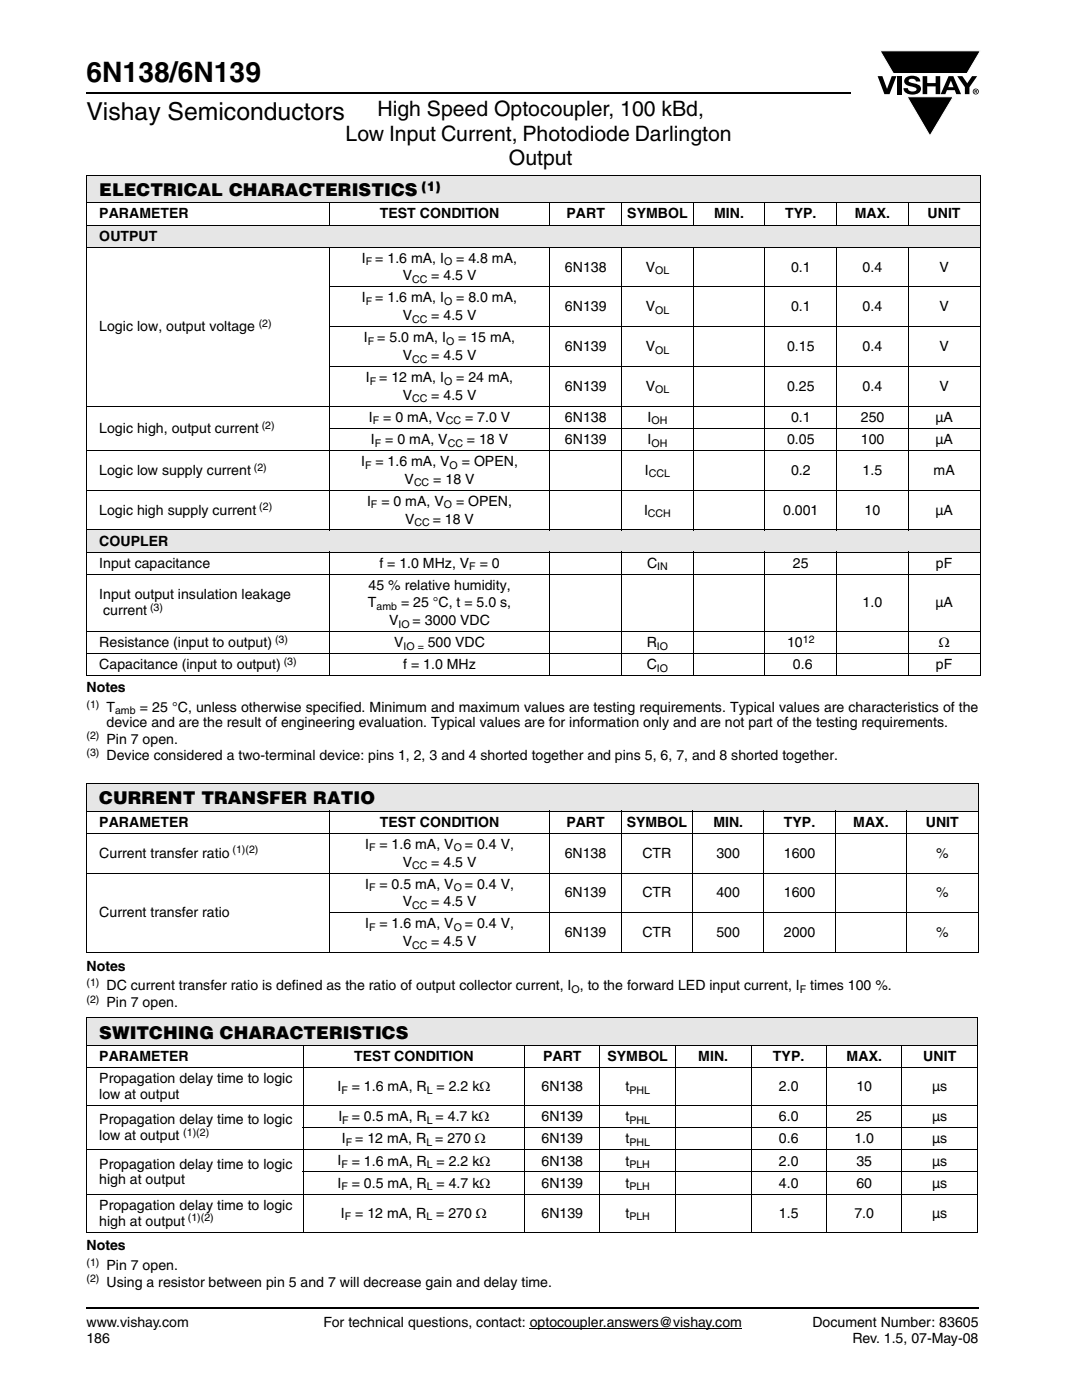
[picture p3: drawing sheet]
<svg xmlns="http://www.w3.org/2000/svg" width="216mm" height="279mm" viewBox="0 0 216 279" stroke-linecap="round" stroke-linejoin="round" font-family="sans-serif">
<defs><g id="words">
<text font-size="5.6" x="17.3" y="16.4">6N138/6N139</text>
<text font-size="4.9" x="17.3" y="24">Vishay Semiconductors</text>
<g font-size="4.2">
<text x="75.3" y="23.1">High Speed Optocoupler, 100 kBd,</text>
<text x="69" y="28.1">Low Input Current, Photodiode Darlington</text>
<text x="101.5" y="33">Output</text>
</g>
<g font-size="3.5">
<text x="19.8" y="39.1">ELECTRICAL CHARACTERISTICS</text>
<text x="19.8" y="160.5">CURRENT TRANSFER RATIO</text>
<text x="19.8" y="207.3">SWITCHING CHARACTERISTICS</text>
</g>
<g font-size="2.8">
<text x="19.8" y="43.6">PARAMETER</text>
<text x="75.8" y="43.6">TEST CONDITION</text>
<text x="113.1" y="43.6">PART</text>
<text x="125.2" y="43.6">SYMBOL</text>
<text x="142.5" y="43.6">MIN.</text>
<text x="156.7" y="43.6">TYP.</text>
<text x="170.6" y="43.6">MAX.</text>
<text x="185.1" y="43.6">UNIT</text>
<text x="19.8" y="48">OUTPUT</text>
<text x="72.2" y="52.4">I = 1.6 mA, I</text>
<text x="91" y="52.4">= 4.8 mA,</text>
<text x="80.3" y="56">V</text>
<text x="86.1" y="56">= 4.5 V</text>
<text x="112.7" y="54.2">6N138</text>
<text x="128.8" y="54.2">V</text>
<text x="157.8" y="54.2">0.1</text>
<text x="172.1" y="54.2">0.4</text>
<text x="187.5" y="54.2">V</text>
<text x="72.2" y="60.4">I = 1.6 mA, I</text>
<text x="80.3" y="63.9">V</text>
<text x="86.1" y="63.9">= 4.5 V</text>
<text x="91" y="60.4">= 8.0 mA,</text>
<text x="112.7" y="62.1">6N139</text>
<text x="128.8" y="62.1">V</text>
<text x="157.8" y="62.1">0.1</text>
<text x="172.1" y="62.1">0.4</text>
<text x="187.5" y="62.1">V</text>
<text x="19.8" y="66.1">Logic low, output voltage</text>
<text x="72.6" y="68.3">I = 5.0 mA, I</text>
<text x="80.3" y="71.8">V</text>
<text x="86.1" y="71.8">= 4.5 V</text>
<text x="91.4" y="68.3">= 15 mA,</text>
<text x="112.7" y="70.1">6N139</text>
<text x="128.8" y="70.1">V</text>
<text x="157.1" y="70.1">0.15</text>
<text x="172.1" y="70.1">0.4</text>
<text x="187.5" y="70.1">V</text>
<text x="73" y="76.2">I = 12 mA, I</text>
<text x="91" y="76.2">= 24 mA,</text>
<text x="112.7" y="78">6N139</text>
<text x="128.8" y="78">V</text>
<text x="157.1" y="78">0.25</text>
<text x="172.1" y="78">0.4</text>
<text x="187.5" y="78">V</text>
<text x="80.3" y="79.8">V</text>
<text x="86.1" y="79.8">= 4.5 V</text>
<text x="19.8" y="86.4">Logic high, output current</text>
<text x="73.6" y="84.2">I</text>
<text x="74" y="88.6">I</text>
<text x="76.5" y="84.2">= 0 mA, V</text>
<text x="76.9" y="88.6">= 0 mA, V</text>
<text x="92.8" y="84.2">= 7.0 V</text>
<text x="93.2" y="88.6">= 18 V</text>
<text x="112.7" y="88.6">6N139</text>
<text x="112.7" y="84.2">6N138</text>
<text x="129.2" y="88.6">I</text>
<text x="129.2" y="84.2">I</text>
<text x="157.1" y="88.6">0.05</text>
<text x="157.8" y="84.2">0.1</text>
<text x="171.7" y="88.6">100</text>
<text x="171.7" y="84.2">250</text>
<text x="186.6" y="88.6">µA</text>
<text x="186.6" y="84.2">µA</text>
<text x="19.8" y="94.8">Logic low supply current</text>
<text x="72.1" y="93">I</text>
<text x="74.9" y="93">= 1.6 mA, V</text>
<text x="92.2" y="93">= OPEN,</text>
<text x="128.7" y="94.8">I</text>
<text x="157.8" y="94.8">0.2</text>
<text x="172.1" y="94.8">1.5</text>
<text x="186.3" y="94.8">mA</text>
<text x="73.2" y="100.9">I</text>
<text x="76.1" y="100.9">= 0 mA, V</text>
<text x="80.7" y="96.5">V</text>
<text x="86.5" y="96.5">= 18 V</text>
<text x="91" y="100.9">= OPEN,</text>
<text x="19.8" y="102.7">Logic high supply current</text>
<text x="80.8" y="104.5">V</text>
<text x="86.4" y="104.5">= 18 V</text>
<text x="128.5" y="102.7">I</text>
<text x="156.3" y="102.7">0.001</text>
<text x="172.5" y="102.7">10</text>
<text x="186.6" y="102.7">µA</text>
<text x="19.8" y="108.9">COUPLER</text>
<text x="19.8" y="113.3">Input capacitance</text>
<text x="75.7" y="113.3">f = 1.0 MHz, V</text>
<text x="95.7" y="113.3">= 0</text>
<text x="129.1" y="113.3">C</text>
<text x="158.2" y="113.3">25</text>
<text x="186.8" y="113.3">pF</text>
<text x="19.8" y="119.6">Input output insulation leakage</text>
<text x="73.5" y="117.7">45 % relative humidity,</text>
<text x="20.6" y="122.8">current</text>
<text x="73.4" y="121.2">T</text>
<text x="77.6" y="124.8">V</text>
<text x="80" y="121.2">= 25 °C, t = 5.0 s,</text>
<text x="82.3" y="124.8">= 3000 VDC</text>
<text x="172.1" y="121.2">1.0</text>
<text x="186.6" y="121.2">µA</text>
<text x="19.8" y="129.2">Resistance (input to output)</text>
<text x="78.6" y="129.2">V</text>
<text x="85.3" y="129.2">500 VDC</text>
<text x="129.1" y="129.2">R</text>
<text x="157.1" y="129.2">10</text>
<text x="187.3" y="129.2">Ω</text>
<text x="19.8" y="133.6">Capacitance (input to output)</text>
<text x="80.5" y="133.6">f = 1.0 MHz</text>
<text x="129.1" y="133.6">C</text>
<text x="158.2" y="133.6">0.6</text>
<text x="186.8" y="133.6">pF</text>
<text x="17.3" y="138.2">Notes</text>
<text x="21.3" y="142">T</text>
<text x="27.9" y="142">= 25 °C, unless otherwise specified. Minimum and maximum values are testing requirements. Typical values are characteristics of the</text>
<text x="21.3" y="145">device and are the result of engineering evaluation. Typical values are for information only and are not part of the testing requirements.</text>
<text x="21.3" y="148.4">Pin 7 open.</text>
<text x="21.3" y="151.7">Device considered a two-terminal device: pins 1, 2, 3 and 4 shorted together and pins 5, 6, 7, and 8 shorted together.</text>
<text x="19.8" y="165">PARAMETER</text>
<text x="75.8" y="165">TEST CONDITION</text>
<text x="113" y="165">PART</text>
<text x="125.1" y="165">SYMBOL</text>
<text x="142.3" y="165">MIN.</text>
<text x="156.4" y="165">TYP.</text>
<text x="170.3" y="165">MAX.</text>
<text x="184.7" y="165">UNIT</text>
<text x="19.8" y="171.2">Current transfer ratio</text>
<text x="72.9" y="169.4">I</text>
<text x="75.7" y="169.4">= 1.6 mA, V</text>
<text x="80.3" y="173">V</text>
<text x="86.1" y="173">= 4.5 V</text>
<text x="92.8" y="169.4">= 0.4 V,</text>
<text x="112.7" y="171.2">6N138</text>
<text x="128.2" y="171.2">CTR</text>
<text x="143" y="171.2">300</text>
<text x="156.4" y="171.2">1600</text>
<text x="186.8" y="171.2">%</text>
<text x="72.9" y="177.4">I</text>
<text x="75.7" y="177.4">= 0.5 mA, V</text>
<text x="92.8" y="177.4">= 0.4 V,</text>
<text x="112.7" y="179.1">6N139</text>
<text x="128.2" y="179.1">CTR</text>
<text x="143" y="179.1">400</text>
<text x="156.4" y="179.1">1600</text>
<text x="186.8" y="179.1">%</text>
<text x="19.8" y="183.1">Current transfer ratio</text>
<text x="72.9" y="185.3">I</text>
<text x="75.7" y="185.3">= 1.6 mA, V</text>
<text x="80.3" y="180.9">V</text>
<text x="86.1" y="180.9">= 4.5 V</text>
<text x="92.8" y="185.3">= 0.4 V,</text>
<text x="80.3" y="188.8">V</text>
<text x="86.1" y="188.8">= 4.5 V</text>
<text x="112.7" y="187">6N139</text>
<text x="128.2" y="187">CTR</text>
<text x="143" y="187">500</text>
<text x="156.4" y="187">2000</text>
<text x="186.8" y="187">%</text>
<text x="17.3" y="193.8">Notes</text>
<text x="21.3" y="197.6">DC current transfer ratio is defined as the ratio of output collector current, I , to the forward LED input current, I</text>
<text x="161.7" y="197.6">times 100 %.</text>
<text x="21.3" y="201">Pin 7 open.</text>
<text x="19.8" y="211.8">PARAMETER</text>
<text x="70.7" y="211.8">TEST CONDITION</text>
<text x="108.4" y="211.8">PART</text>
<text x="121.2" y="211.8">SYMBOL</text>
<text x="139.3" y="211.8">MIN.</text>
<text x="154.2" y="211.8">TYP.</text>
<text x="168.9" y="211.8">MAX.</text>
<text x="184.2" y="211.8">UNIT</text>
<text x="19.8" y="216.2">Propagation delay time to logic</text>
<text x="19.8" y="219.4">low at output</text>
<text x="67.3" y="217.8">I</text>
<text x="70.2" y="217.8">= 1.6 mA, R</text>
<text x="87.1" y="217.8">= 2.2 kΩ</text>
<text x="108" y="217.8">6N138</text>
<text x="124.8" y="217.8">t</text>
<text x="155.4" y="217.8">2.0</text>
<text x="170.9" y="217.8">10</text>
<text x="186" y="217.8">µs</text>
<text x="19.8" y="224.4">Propagation delay time to logic</text>
<text x="19.8" y="227.6">low at output</text>
<text x="67.5" y="223.8">I = 0.5 mA, R = 4.7 kΩ</text>
<text x="108" y="223.8">6N139</text>
<text x="124.8" y="223.8">t</text>
<text x="155.4" y="223.8">6.0</text>
<text x="170.9" y="223.8">25</text>
<text x="186" y="223.8">µs</text>
<text x="19.8" y="233.2">Propagation delay time to logic</text>
<text x="67.3" y="232.6">I</text>
<text x="68.2" y="228.2">I = 12 mA, R = 270 Ω</text>
<text x="70.2" y="232.6">= 1.6 mA, R</text>
<text x="87.1" y="232.6">= 2.2 kΩ</text>
<text x="108" y="228.2">6N139</text>
<text x="108" y="232.6">6N138</text>
<text x="124.8" y="228.2">t</text>
<text x="124.8" y="232.6">t</text>
<text x="155.4" y="232.6">2.0</text>
<text x="155.4" y="228.2">0.6</text>
<text x="170.5" y="228.2">1.0</text>
<text x="170.9" y="232.6">35</text>
<text x="186" y="232.6">µs</text>
<text x="186" y="228.2">µs</text>
<text x="19.8" y="236.4">high at output</text>
<text x="67.3" y="237">I</text>
<text x="70.2" y="237">= 0.5 mA, R</text>
<text x="87.1" y="237">= 4.7 kΩ</text>
<text x="108" y="237">6N139</text>
<text x="124.8" y="237">t</text>
<text x="155.4" y="237">4.0</text>
<text x="170.9" y="237">60</text>
<text x="186" y="237">µs</text>
<text x="19.8" y="241.4">Propagation delay time to logic</text>
<text x="19.8" y="244.6">high at output</text>
<text x="68" y="243">I</text>
<text x="70.9" y="243">= 12 mA, R = 270 Ω</text>
<text x="108" y="243">6N139</text>
<text x="124.8" y="243">t</text>
<text x="155.4" y="243">1.5</text>
<text x="170.5" y="243">7.0</text>
<text x="186" y="243">µs</text>
<text x="17.3" y="249.5">Notes</text>
<text x="21.3" y="253.4">Pin 7 open.</text>
<text x="21.3" y="256.8">Using a resistor between pin 5 and 7 will decrease gain and delay time.</text>
<text x="17.3" y="264.9">www.vishay.com</text>
<text x="17.3" y="268.1">186</text>
<text x="64.6" y="264.9">For technical questions, contact: optocoupler.answers@vishay.com</text>
<text x="162.1" y="264.9">Document Number: 83605</text>
<text x="170.1" y="268.1">Rev. 1.5, 07-May-08</text>
</g>
<text font-size="2.6" x="84.1" y="38.1">(1)</text>
<g font-size="2.1">
<text x="73" y="52.9">F</text>
<text x="88.6" y="52.9">O</text>
<text x="82.2" y="56.5">CC</text>
<text x="130.7" y="54.7">OL</text>
<text x="51.6" y="65.3">(2)</text>
<text x="73" y="60.9">F</text>
<text x="82.2" y="64.4">CC</text>
<text x="88.6" y="60.9">O</text>
<text x="130.7" y="62.6">OL</text>
<text x="73.4" y="68.8">F</text>
<text x="89" y="68.8">O</text>
<text x="130.7" y="70.6">OL</text>
<text x="73.8" y="76.8">F</text>
<text x="82.2" y="72.3">CC</text>
<text x="88.6" y="76.8">O</text>
<text x="82.2" y="80.3">CC</text>
<text x="130.7" y="78.5">OL</text>
<text x="52.2" y="85.5">(2)</text>
<text x="74.4" y="84.7">F</text>
<text x="74.8" y="89.1">F</text>
<text x="88.9" y="84.7">CC</text>
<text x="89.3" y="89.1">CC</text>
<text x="130" y="84.7">OH</text>
<text x="130" y="89.1">OH</text>
<text x="50.6" y="93.9">(2)</text>
<text x="72.8" y="93.5">F</text>
<text x="89.7" y="93.5">O</text>
<text x="129.5" y="95.3">CCL</text>
<text x="51.7" y="101.9">(2)</text>
<text x="74" y="101.5">F</text>
<text x="82.6" y="97">CC</text>
<text x="88.6" y="101.5">O</text>
<text x="82.7" y="105">CC</text>
<text x="129.3" y="103.2">CCH</text>
<text x="93.6" y="113.8">F</text>
<text x="131.1" y="113.8">IN</text>
<text x="30" y="122">(3)</text>
<text x="75.1" y="121.7">amb</text>
<text x="79.5" y="125.3">IO</text>
<text x="54.9" y="128.3">(3)</text>
<text x="80.5" y="129.7">IO =</text>
<text x="131.1" y="129.7">IO</text>
<text x="160.2" y="128.3">12</text>
<text x="56.6" y="132.7">(3)</text>
<text x="131.1" y="134.1">IO</text>
<text x="17.3" y="141.2">(1)</text>
<text x="23" y="142.6">amb</text>
<text x="17.3" y="147.6">(2)</text>
<text x="17.3" y="150.9">(3)</text>
<text x="46.4" y="170.3">(1)(2)</text>
<text x="73.6" y="169.9">F</text>
<text x="82.2" y="173.5">CC</text>
<text x="90.5" y="169.9">O</text>
<text x="73.6" y="177.9">F</text>
<text x="90.5" y="177.9">O</text>
<text x="73.6" y="185.8">F</text>
<text x="82.2" y="181.4">CC</text>
<text x="90.5" y="185.8">O</text>
<text x="82.2" y="189.3">CC</text>
<text x="17.3" y="196.8">(1)</text>
<text x="17.3" y="200.2">(2)</text>
<text x="114.1" y="198.1">O</text>
<text x="159.6" y="198.1">F</text>
<text x="68.1" y="218.3">F</text>
<text x="85.2" y="218.3">L</text>
<text x="125.6" y="218.3">PHL</text>
<text x="36.6" y="226.7">(1)(2)</text>
<text x="68.3" y="224.3">F</text>
<text x="85.2" y="224.3">L</text>
<text x="125.6" y="224.3">PHL</text>
<text x="68.1" y="233.1">F</text>
<text x="69" y="228.7">F</text>
<text x="85.1" y="228.7">L</text>
<text x="85.2" y="233.1">L</text>
<text x="125.6" y="228.7">PHL</text>
<text x="125.6" y="233.1">PLH</text>
<text x="68.1" y="237.5">F</text>
<text x="85.2" y="237.5">L</text>
<text x="125.6" y="237.5">PLH</text>
<text x="37.5" y="243.7">(1)(2)</text>
<text x="68.8" y="243.5">F</text>
<text x="85.1" y="243.5">L</text>
<text x="125.6" y="243.5">PLH</text>
<text x="17.3" y="252.6">(1)</text>
<text x="17.3" y="255.9">(2)</text>
</g>
</g></defs>
<path d="M105.7 265.1h42.4" fill="none" stroke="#000" stroke-width=".2"/>
<path d="M17.3 261h178" fill="none" stroke="#000" stroke-width=".36"/>
<path d="M175.1 10.1h20.7v17.2h-20.7z" fill="#fff"/>
<g fill="#000">
<path d="M175.1 15.2h1l.9 2.5 .9-2.5h1l-1.4 3.6h-1zM175.6 10.1h20l-2.7 4.6h-14.6zM179 15.2h.9v3.6h-.9zM180.8 15.5a2.1 2.1 0 0 1 2.7 .3l.1 .5h-.8a.79 .79 0 0 0-.7-.6 .79 .79 0 0 0-.8 .4l.2 .3 1 .3a1.08 1.08 0 0 1 1.3 1 1.08 1.08 0 0 1-1.1 1.1 1.73 1.73 0 0 1-2.4-1.2h.9a.96 .96 0 0 0 .8 .7 .96 .96 0 0 0 .9-.5 1.31 1.31 0 0 0-1.2-.6 1.03 1.03 0 0 1-1.1-.5 1.03 1.03 0 0 1 .2-1.2zM184.1 15.2h.9v1.4h1.7v-1.4h.9v3.6h-.9v-1.6h-1.7v1.6h-.9zM181 19.3h9.2l-4.6 7.8zM191 15.2h1l1 1.4 1-1.4h1l-1.6 2.2v1.4h-.9v-1.4z"/>
<path d="M189.7 16.1l-.5 1.3h1.1zM189.3 15.2h.9l1.6 3.6h-1l-.3-.8h-1.5l-.4 .8h-.9z"/>
<path d="M194.6 18v.2h.2v-.1zM194.5 17.9l.4 .1 .1 .1-.2 .2 .2 .3-.3-.3-.1 .3h-.1zM194.2 18.3a.5 .5 0 0 0 1 0 .5 .5 0 0 0-1 0zM194.1 18.3a.6 .6 0 0 1 1.2 0 .6 .6 0 0 1-1.2 0z"/>
</g>
<path d="M175.6 10.1h20l-2.7 4.6h-14.6zM181 19.3h9.2l-4.6 7.8z" fill="none" stroke="#fff" stroke-width=".2"/>
<path d="M17.3 18.6h152.5" fill="none" stroke="#000" stroke-width=".36"/>
<g fill="#e6e6e6">
<path d="M17.3 44.9h178.3v4.4h-178.3z"/>
<path d="M17.3 105.8h178.3v4.4h-178.3z"/>
<path d="M17.3 156.4h177.9v5.5h-177.9z"/>
</g>
<g fill="#fff">
<path d="M17.3 161.9h48.4v4.4h-48.4z"/>
<path d="M65.7 161.9h44v4.4h-44z"/>
<path d="M109.7 161.9h14.3v4.4h-14.3z"/>
<path d="M124 161.9h14.2v4.4h-14.2z"/>
<path d="M138.2 161.9h14.2v4.4h-14.2z"/>
<path d="M152.4 161.9h14.3v4.4h-14.3z"/>
<path d="M166.7 161.9h14.2v4.4h-14.2z"/>
<path d="M180.9 161.9h14.3v4.4h-14.3z"/>
</g>
<path d="M17.3 203.2h177.8v5.5h-177.8z" fill="#e6e6e6"/>
<g fill="#fff">
<path d="M17.3 208.7h43.2v4.4h-43.2z"/>
<path d="M60.5 208.7h44.1v4.4h-44.1z"/>
<path d="M104.6 208.7h15.1v4.4h-15.1z"/>
<path d="M119.7 208.7h15.1v4.4h-15.1z"/>
<path d="M134.8 208.7h15.1v4.4h-15.1z"/>
<path d="M149.9 208.7h15v4.4h-15z"/>
<path d="M164.9 208.7h15.1v4.4h-15.1z"/>
<path d="M180 208.7h15.1v4.4h-15.1z"/>
</g>
<path d="M17.3 35h178.3v5.5h-178.3z" fill="#e6e6e6"/>
<g fill="#fff">
<path d="M17.3 40.5h48.4v4.4h-48.4z"/>
<path d="M65.7 40.5h44v4.4h-44z"/>
<path d="M109.7 40.5h14.3v4.4h-14.3z"/>
<path d="M124 40.5h14.3v4.4h-14.3z"/>
<path d="M138.3 40.5h14.3v4.4h-14.3z"/>
<path d="M152.6 40.5h14.3v4.4h-14.3z"/>
<path d="M166.9 40.5h14.4v4.4h-14.4z"/>
<path d="M181.3 40.5h14.3v4.4h-14.3z"/>
</g>
<g fill="none" stroke="#000" stroke-width=".2">
<path d="M17.2 35h178.4M17.3 35.1v99.7M195.6 35.1v99.7M17.2 40.5h178.4M17.2 44.9h178.4M17.2 49.3h178.4M65.6 57.3h130M65.7 40.4v4.6M65.7 49.2v56.7M109.7 40.4v4.6M109.7 49.2v56.7M124 40.4v4.6"/>
<path d="M124 49.2v56.7M138.3 40.4v4.6M138.3 49.2v56.7M152.6 40.4v4.6M152.6 49.2v56.7M166.9 40.4v4.6M166.9 49.2v56.7M181.3 40.4v4.6M181.3 49.2v56.7M65.6 65.2h130M65.6 73.1h130M17.2 81.1h178.4"/>
<path d="M17.2 89.9h178.4M17.2 97.8h178.4M65.6 85.5h130M17.2 105.8h178.4M17.2 110.2h178.4M17.2 114.6h178.4M65.7 110.1v24.9M109.7 110.1v24.9M124 110.1v24.9M138.3 110.1v24.9M152.6 110.1v24.9M166.9 110.1v24.9"/>
<path d="M181.3 110.1v24.9M17.2 126h178.4M17.2 130.5h178.4M17.2 134.9h178.4M17.2 156.4h178M17.3 156.5v33.5M195.2 156.5v33.5M17.2 161.9h178M17.2 166.3h178M17.2 174.2h178M65.7 161.8v28.4M109.7 161.8v28.4"/>
<path d="M124 161.8v28.4M138.2 161.8v28.4M152.4 161.8v28.4M166.7 161.8v28.4M180.9 161.8v28.4M17.2 190.1h178M65.6 182.2h129.6M17.2 203.2h177.9M17.2 208.7h177.9M17.2 213.1h177.9M17.3 203.3v42.5M60.5 208.6v37.4"/>
<path d="M104.6 208.6v37.4M119.7 208.6v37.4M134.8 208.6v37.4M149.9 208.6v37.4M164.9 208.6v37.4M180 208.6v37.4M195.1 203.3v42.5M17.2 220.7h177.9M17.2 229.5h177.9M17.2 238.3h177.9M60.4 225.1h134.7M60.4 233.9h134.7"/>
<path d="M17.2 245.9h177.9"/>
</g>
<use href="#words"/>
</svg>
